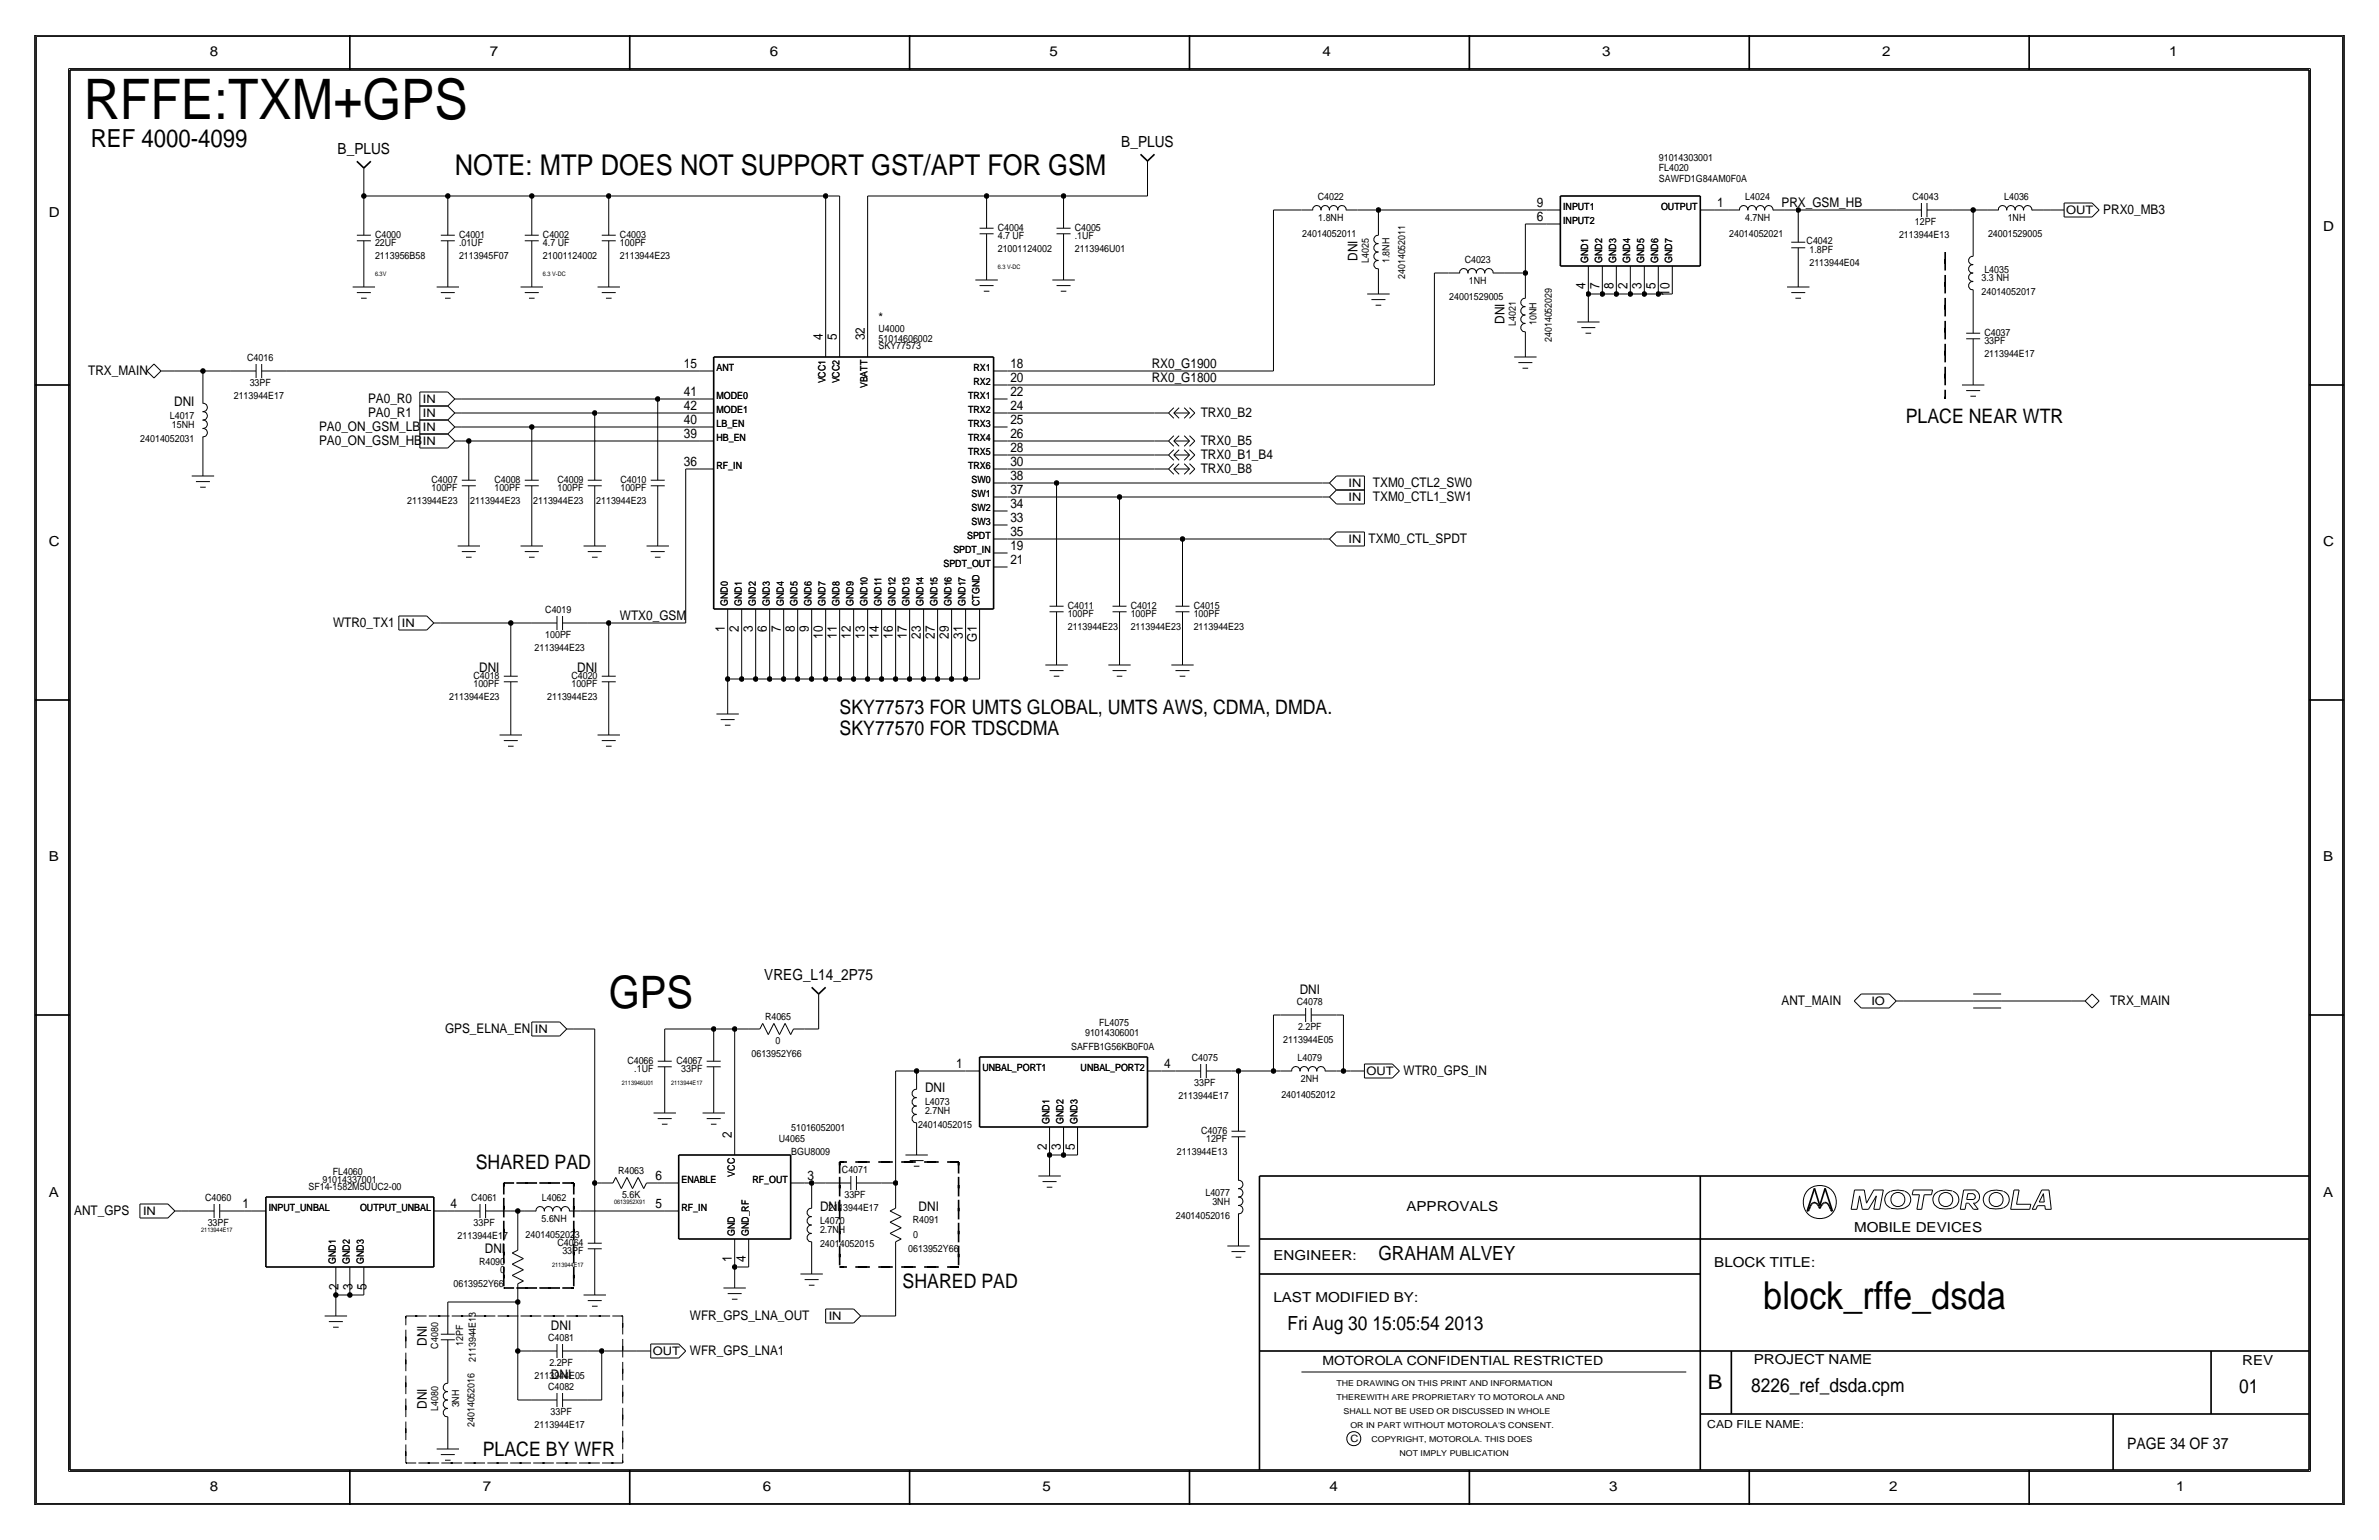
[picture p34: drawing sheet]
<svg xmlns="http://www.w3.org/2000/svg" width="432mm" height="279mm" viewBox="0 0 432 279" stroke-linecap="round" stroke-linejoin="round" font-family="sans-serif">
<defs><g id="words">
<text font-size="10.1" x="15.2" y="21.6">RFFE:TXM+GPS</text>
<text font-size="8.1" x="110.5" y="182.9">GPS</text>
<text font-size="7" x="320" y="237.5">block_rffe_dsda</text>
<text font-size="5.2" x="82.5" y="31.8">NOTE: MTP DOES NOT SUPPORT GST/APT FOR GSM</text>
<text font-size="4.5" x="16.5" y="26.7">REF 4000-4099</text>
<text font-size="3.7" x="310" y="252.1">B</text>
<g font-size="3.6">
<text x="345.9" y="76.7">PLACE NEAR WTR</text>
<text x="152.4" y="129.5">SKY77573 FOR UMTS GLOBAL, UMTS AWS, CDMA, DMDA.</text>
<text x="152.4" y="133.3">SKY77570 FOR TDSCDMA</text>
<text x="86.4" y="212.1">SHARED PAD</text>
<text x="163.8" y="233.7">SHARED PAD</text>
<text x="87.6" y="264.2">PLACE BY WFR</text>
</g>
<g font-size="3.5">
<text x="250.2" y="228.6">GRAHAM ALVEY</text>
<text x="233.7" y="241.3">Fri Aug 30 15:05:54 2013</text>
<text x="317.9" y="252.6">8226_ref_dsda.cpm</text>
<text x="406.4" y="252.7">01</text>
</g>
<text font-size="2.9" x="386.1" y="262.9">PAGE 34 OF 37</text>
<g font-size="2.8">
<text x="61.3" y="27.9">B_PLUS</text>
<text x="203.5" y="26.7">B_PLUS</text>
<text x="138.7" y="177.8">VREG_L14_2P75</text>
</g>
<g font-size="2.5">
<text x="38.1" y="10.2">8</text>
<text x="88.9" y="10.2">7</text>
<text x="139.7" y="10.2">6</text>
<text x="190.5" y="10.2">5</text>
<text x="240" y="10.2">4</text>
<text x="290.8" y="10.2">3</text>
<text x="341.6" y="10.2">2</text>
<text x="393.7" y="10.2">1</text>
<text x="8.9" y="39.4">D</text>
<text x="421.6" y="41.9">D</text>
<text x="8.9" y="99.1">C</text>
<text x="421.6" y="99.1">C</text>
<text x="8.9" y="156.2">B</text>
<text x="421.6" y="156.2">B</text>
<text x="8.9" y="217.2">A</text>
<text x="255.3" y="219.7">APPROVALS</text>
<text x="421.6" y="217.2">A</text>
<text x="336.5" y="223.5">MOBILE DEVICES</text>
<text x="231.1" y="228.6">ENGINEER:</text>
<text x="311.1" y="229.9">BLOCK TITLE:</text>
<text x="231.1" y="236.2">LAST MODIFIED BY:</text>
<text x="318.3" y="247.5">PROJECT NAME</text>
<text x="407" y="247.6">REV</text>
<text x="38.1" y="270.5">8</text>
<text x="87.6" y="270.5">7</text>
<text x="138.4" y="270.5">6</text>
<text x="189.2" y="270.5">5</text>
<text x="241.3" y="270.5">4</text>
<text x="292.1" y="270.5">3</text>
<text x="342.9" y="270.5">2</text>
<text x="395" y="270.5">1</text>
</g>
<g font-size="2.4">
<text x="279" y="40.1">6</text>
<text x="279" y="37.6">9</text>
<text x="311.7" y="37.6">1</text>
<text x="323.3" y="37.6">PRX_GSM_HB</text>
<text x="381.8" y="38.9">PRX0_MB3</text>
<text x="246.4" y="47.3" transform="rotate(-90 246.4 47.3)">DNI</text>
<text x="287.8" y="52.5" transform="rotate(-90 287.8 52.5)">4</text>
<text x="290.3" y="52.5" transform="rotate(-90 290.3 52.5)">7</text>
<text x="292.9" y="52.5" transform="rotate(-90 292.9 52.5)">8</text>
<text x="295.4" y="52.5" transform="rotate(-90 295.4 52.5)">2</text>
<text x="297.9" y="52.5" transform="rotate(-90 297.9 52.5)">3</text>
<text x="300.5" y="52.5" transform="rotate(-90 300.5 52.5)">5</text>
<text x="303" y="53.7" transform="rotate(-90 303 53.7)">10</text>
<text x="159.5" y="58.4">*</text>
<text x="273" y="58.7" transform="rotate(-90 273 58.7)">DNI</text>
<text x="149.4" y="61.7" transform="rotate(-90 149.4 61.7)">4</text>
<text x="151.9" y="61.7" transform="rotate(-90 151.9 61.7)">5</text>
<text x="157" y="61.7" transform="rotate(-90 157 61.7)">32</text>
<text x="16" y="68.1">TRX_MAIN</text>
<text x="124.1" y="71.9">41</text>
<text x="124.1" y="66.8">15</text>
<text x="183.4" y="71.9">22</text>
<text x="183.4" y="69.3">20</text>
<text x="183.4" y="66.8">18</text>
<text x="209" y="69.3">RX0_G1800</text>
<text x="209" y="66.8">RX0_G1900</text>
<text x="31.6" y="73.7">DNI</text>
<text x="66.8" y="73.2">PA0_R0</text>
<text x="66.8" y="75.7">PA0_R1</text>
<text x="124.1" y="74.4">42</text>
<text x="124.1" y="77">40</text>
<text x="183.4" y="77">25</text>
<text x="183.4" y="74.4">24</text>
<text x="217.9" y="75.7">TRX0_B2</text>
<text x="57.9" y="80.8">PA0_ON_GSM_HB</text>
<text x="57.9" y="78.2">PA0_ON_GSM_LB</text>
<text x="124.1" y="79.5">39</text>
<text x="183.4" y="82">28</text>
<text x="183.4" y="79.5">26</text>
<text x="217.9" y="83.3">TRX0_B1_B4</text>
<text x="217.9" y="80.8">TRX0_B5</text>
<text x="124.1" y="84.6">36</text>
<text x="183.4" y="84.6">30</text>
<text x="183.4" y="89.7">37</text>
<text x="183.4" y="87.1">38</text>
<text x="217.9" y="85.9">TRX0_B8</text>
<text x="249.2" y="88.4">TXM0_CTL2_SW0</text>
<text x="183.4" y="94.7">33</text>
<text x="183.4" y="92.2">34</text>
<text x="249.2" y="90.9">TXM0_CTL1_SW1</text>
<text x="183.4" y="99.8">19</text>
<text x="183.4" y="97.3">35</text>
<text x="248.4" y="98.6">TXM0_CTL_SPDT</text>
<text x="183.4" y="102.4">21</text>
<text x="60.5" y="113.8">WTR0_TX1</text>
<text x="112.5" y="112.5">WTX0_GSM</text>
<text x="131.6" y="114.7" transform="rotate(-90 131.6 114.7)">1</text>
<text x="134.1" y="114.7" transform="rotate(-90 134.1 114.7)">2</text>
<text x="136.6" y="114.7" transform="rotate(-90 136.6 114.7)">3</text>
<text x="139.2" y="114.7" transform="rotate(-90 139.2 114.7)">6</text>
<text x="141.7" y="114.7" transform="rotate(-90 141.7 114.7)">7</text>
<text x="144.3" y="114.7" transform="rotate(-90 144.3 114.7)">8</text>
<text x="146.8" y="114.7" transform="rotate(-90 146.8 114.7)">9</text>
<text x="149.3" y="115.9" transform="rotate(-90 149.3 115.9)">10</text>
<text x="151.9" y="115.9" transform="rotate(-90 151.9 115.9)">11</text>
<text x="154.4" y="115.9" transform="rotate(-90 154.4 115.9)">12</text>
<text x="157" y="115.9" transform="rotate(-90 157 115.9)">13</text>
<text x="159.5" y="115.9" transform="rotate(-90 159.5 115.9)">14</text>
<text x="162" y="115.9" transform="rotate(-90 162 115.9)">16</text>
<text x="164.6" y="115.9" transform="rotate(-90 164.6 115.9)">17</text>
<text x="167.1" y="115.9" transform="rotate(-90 167.1 115.9)">23</text>
<text x="169.7" y="115.9" transform="rotate(-90 169.7 115.9)">27</text>
<text x="172.2" y="115.9" transform="rotate(-90 172.2 115.9)">29</text>
<text x="174.8" y="115.9" transform="rotate(-90 174.8 115.9)">31</text>
<text x="177.3" y="116.4" transform="rotate(-90 177.3 116.4)">G1</text>
<text x="87" y="121.9">DNI</text>
<text x="104.8" y="121.9">DNI</text>
<text x="235.9" y="180.3">DNI</text>
<text x="323.3" y="182.4">ANT_MAIN</text>
<text x="383" y="182.4">TRX_MAIN</text>
<text x="80.8" y="187.5">GPS_ELNA_EN</text>
<text x="173.6" y="193.8">1</text>
<text x="211.3" y="193.8">4</text>
<text x="254.8" y="195.1">WTR0_GPS_IN</text>
<text x="167.9" y="198.1">DNI</text>
<text x="132.8" y="206.5" transform="rotate(-90 132.8 206.5)">2</text>
<text x="190" y="208.7" transform="rotate(-90 190 208.7)">2</text>
<text x="192.5" y="208.7" transform="rotate(-90 192.5 208.7)">3</text>
<text x="195.1" y="208.7" transform="rotate(-90 195.1 208.7)">5</text>
<text x="118.9" y="214.1">6</text>
<text x="146.6" y="214.1">3</text>
<text x="13.5" y="220.5">ANT_GPS</text>
<text x="44" y="219.2">1</text>
<text x="81.8" y="219.2">4</text>
<text x="118.9" y="219.2">5</text>
<text x="148.8" y="219.7">DNI</text>
<text x="166.7" y="219.7">DNI</text>
<text x="88" y="227.3">DNI</text>
<text x="132.8" y="229" transform="rotate(-90 132.8 229)">1</text>
<text x="135.4" y="229" transform="rotate(-90 135.4 229)">4</text>
<text x="61.5" y="234.1" transform="rotate(-90 61.5 234.1)">2</text>
<text x="64" y="234.1" transform="rotate(-90 64 234.1)">3</text>
<text x="66.5" y="234.1" transform="rotate(-90 66.5 234.1)">5</text>
<text x="125.2" y="239.5">WFR_GPS_LNA_OUT</text>
<text x="77.5" y="244.2" transform="rotate(-90 77.5 244.2)">DNI</text>
<text x="100" y="241.3">DNI</text>
<text x="125.2" y="245.9">WFR_GPS_LNA1</text>
<text x="100" y="250.2">DNI</text>
<text x="77.5" y="255.6" transform="rotate(-90 77.5 255.6)">DNI</text>
</g>
<text font-size="2.3" x="240" y="247.6">MOTOROLA CONFIDENTIAL RESTRICTED</text>
<g font-size="2.1">
<text x="375" y="38.9">OUT</text>
<text x="76.8" y="75.6">IN</text>
<text x="76.8" y="73.1">IN</text>
<text x="76.8" y="80.7">IN</text>
<text x="76.8" y="78.2">IN</text>
<text x="244.7" y="88.3">IN</text>
<text x="244.7" y="90.9">IN</text>
<text x="244.7" y="98.5">IN</text>
<text x="72.9" y="113.7">IN</text>
<text x="339.7" y="182.3">IO</text>
<text x="97.1" y="187.4">IN</text>
<text x="248" y="195.1">OUT</text>
<text x="26" y="220.4">IN</text>
<text x="150.4" y="239.5">IN</text>
<text x="118.5" y="245.9">OUT</text>
</g>
<text font-size="2" x="309.9" y="259.1">CAD FILE NAME:</text>
<g font-size="1.8">
<text x="301.1" y="29.3">91014303001</text>
<text x="301.1" y="33">SAWFD1G84AM0F0A</text>
<text x="301.1" y="31">FL4020</text>
<text x="181.1" y="41.9">C4004</text>
<text x="195.1" y="41.9">C4005</text>
<text x="239.2" y="36.3">C4022</text>
<text x="239.3" y="40.1">1.8NH</text>
<text x="283.7" y="38.1">INPUT1</text>
<text x="283.7" y="40.6">INPUT2</text>
<text x="301.5" y="38.1">OUTPUT</text>
<text x="316.7" y="40.1">4.7NH</text>
<text x="316.8" y="36.4">L4024</text>
<text x="347.1" y="36.3">C4043</text>
<text x="347.6" y="40.9">12PF</text>
<text x="363.8" y="36.4">L4036</text>
<text x="364.4" y="40.1">1NH</text>
<text x="68.1" y="43.2">C4000</text>
<text x="68.1" y="44.7">22UF</text>
<text x="68.1" y="47">2113956B58</text>
<text x="83.3" y="43.2">C4001</text>
<text x="83.3" y="47">2113945F07</text>
<text x="83.3" y="44.7">.01UF</text>
<text x="98.6" y="44.7">4.7 UF</text>
<text x="98.6" y="43.2">C4002</text>
<text x="98.6" y="47">21001124002</text>
<text x="112.5" y="44.7">100PF</text>
<text x="112.5" y="47">2113944E23</text>
<text x="112.5" y="43.2">C4003</text>
<text x="181.1" y="45.7">21001124002</text>
<text x="181.1" y="43.4">4.7 UF</text>
<text x="195.1" y="45.7">2113946U01</text>
<text x="195.1" y="43.4">.1UF</text>
<text x="236.4" y="42.9">24014052011</text>
<text x="248.5" y="47.7" transform="rotate(-90 248.5 47.7)">L4025</text>
<text x="252.2" y="47.7" transform="rotate(-90 252.2 47.7)">1.8NH</text>
<text x="265.9" y="47.7">C4023</text>
<text x="288.3" y="47.8" transform="rotate(-90 288.3 47.8)">GND1</text>
<text x="290.8" y="47.8" transform="rotate(-90 290.8 47.8)">GND2</text>
<text x="293.4" y="47.8" transform="rotate(-90 293.4 47.8)">GND3</text>
<text x="295.9" y="47.8" transform="rotate(-90 295.9 47.8)">GND4</text>
<text x="298.4" y="47.8" transform="rotate(-90 298.4 47.8)">GND5</text>
<text x="301" y="47.8" transform="rotate(-90 301 47.8)">GND6</text>
<text x="303.5" y="47.8" transform="rotate(-90 303.5 47.8)">GND7</text>
<text x="313.8" y="42.9">24014052021</text>
<text x="327.9" y="44.2">C4042</text>
<text x="328.4" y="46">1.8PF</text>
<text x="344.7" y="43.2">2113944E13</text>
<text x="360.8" y="42.9">24001529005</text>
<text x="255" y="50.6" transform="rotate(-90 255 50.6)">24014052011</text>
<text x="266.6" y="51.6">1NH</text>
<text x="328.4" y="48.3">2113944E04</text>
<text x="359.7" y="51.1">3.3 NH</text>
<text x="359.7" y="53.6">24014052017</text>
<text x="360.2" y="49.5">L4035</text>
<text x="263" y="54.4">24001529005</text>
<text x="275.1" y="59.1" transform="rotate(-90 275.1 59.1)">L4021</text>
<text x="278.9" y="59" transform="rotate(-90 278.9 59)">10NH</text>
<text x="44.9" y="65.5">C4016</text>
<text x="159.5" y="63.4">SKY77573</text>
<text x="159.5" y="62.1">51014606002</text>
<text x="159.5" y="60.2">U4000</text>
<text x="281.7" y="62.1" transform="rotate(-90 281.7 62.1)">24014052029</text>
<text x="360.2" y="61">C4037</text>
<text x="360.2" y="62.5">33PF</text>
<text x="360.2" y="64.8">2113944E17</text>
<text x="45.3" y="70.1">33PF</text>
<text x="130" y="67.3">ANT</text>
<text x="149.9" y="69.6" transform="rotate(-90 149.9 69.6)">VCC1</text>
<text x="152.4" y="69.6" transform="rotate(-90 152.4 69.6)">VCC2</text>
<text x="157.5" y="70.5" transform="rotate(-90 157.5 70.5)">VBATT</text>
<text x="176.7" y="67.3">RX1</text>
<text x="176.7" y="69.8">RX2</text>
<text x="30.8" y="76">L4017</text>
<text x="31.2" y="77.7">15NH</text>
<text x="42.4" y="72.4">2113944E17</text>
<text x="130" y="72.4">MODE0</text>
<text x="130" y="77.5">LB_EN</text>
<text x="130" y="74.9">MODE1</text>
<text x="175.7" y="72.4">TRX1</text>
<text x="175.7" y="77.5">TRX3</text>
<text x="175.7" y="74.9">TRX2</text>
<text x="25.5" y="80.3">24014052031</text>
<text x="130" y="80">HB_EN</text>
<text x="175.7" y="80">TRX4</text>
<text x="175.7" y="82.5">TRX5</text>
<text x="78.3" y="89.2">100PF</text>
<text x="78.3" y="87.6">C4007</text>
<text x="89.7" y="89.2">100PF</text>
<text x="89.7" y="87.6">C4008</text>
<text x="101.2" y="89.2">100PF</text>
<text x="101.2" y="87.6">C4009</text>
<text x="112.6" y="89.2">100PF</text>
<text x="112.6" y="87.6">C4010</text>
<text x="130" y="85.1">RF_IN</text>
<text x="175.7" y="85.1">TRX6</text>
<text x="176.3" y="87.6">SW0</text>
<text x="73.9" y="91.4">2113944E23</text>
<text x="85.4" y="91.4">2113944E23</text>
<text x="96.8" y="91.4">2113944E23</text>
<text x="108.2" y="91.4">2113944E23</text>
<text x="176.3" y="92.7">SW2</text>
<text x="176.3" y="90.2">SW1</text>
<text x="176.3" y="95.2">SW3</text>
<text x="173" y="100.3">SPDT_IN</text>
<text x="175.5" y="97.8">SPDT</text>
<text x="171.2" y="102.9">SPDT_OUT</text>
<text x="99" y="111.3">C4019</text>
<text x="132.1" y="110" transform="rotate(-90 132.1 110)">GND0</text>
<text x="134.6" y="110" transform="rotate(-90 134.6 110)">GND1</text>
<text x="137.2" y="110" transform="rotate(-90 137.2 110)">GND2</text>
<text x="139.7" y="110" transform="rotate(-90 139.7 110)">GND3</text>
<text x="142.2" y="110" transform="rotate(-90 142.2 110)">GND4</text>
<text x="144.8" y="110" transform="rotate(-90 144.8 110)">GND5</text>
<text x="147.3" y="110" transform="rotate(-90 147.3 110)">GND6</text>
<text x="149.9" y="110" transform="rotate(-90 149.9 110)">GND7</text>
<text x="152.4" y="110" transform="rotate(-90 152.4 110)">GND8</text>
<text x="154.9" y="110" transform="rotate(-90 154.9 110)">GND9</text>
<text x="157.5" y="110" transform="rotate(-90 157.5 110)">GND10</text>
<text x="160" y="110" transform="rotate(-90 160 110)">GND11</text>
<text x="162.6" y="110" transform="rotate(-90 162.6 110)">GND12</text>
<text x="165.1" y="110" transform="rotate(-90 165.1 110)">GND13</text>
<text x="167.6" y="110" transform="rotate(-90 167.6 110)">GND14</text>
<text x="170.2" y="110" transform="rotate(-90 170.2 110)">GND15</text>
<text x="172.7" y="110" transform="rotate(-90 172.7 110)">GND16</text>
<text x="175.3" y="110" transform="rotate(-90 175.3 110)">GND17</text>
<text x="177.8" y="110" transform="rotate(-90 177.8 110)">CTGND</text>
<text x="193.8" y="112">100PF</text>
<text x="193.8" y="110.5">C4011</text>
<text x="205.2" y="110.5">C4012</text>
<text x="205.2" y="112">100PF</text>
<text x="216.7" y="110.5">C4015</text>
<text x="216.7" y="112">100PF</text>
<text x="97" y="118.1">2113944E23</text>
<text x="99" y="115.8">100PF</text>
<text x="193.8" y="114.3">2113944E23</text>
<text x="205.2" y="114.3">2113944E23</text>
<text x="216.7" y="114.3">2113944E23</text>
<text x="85.9" y="123.2">C4018</text>
<text x="85.9" y="124.7">100PF</text>
<text x="103.7" y="124.7">100PF</text>
<text x="103.7" y="123.2">C4020</text>
<text x="81.6" y="127">2113944E23</text>
<text x="99.3" y="127">2113944E23</text>
<text x="138.9" y="185.1">R4065</text>
<text x="235.4" y="182.4">C4078</text>
<text x="136.4" y="191.8">0613952Y66</text>
<text x="140.8" y="189.3">0</text>
<text x="194.4" y="190.5">SAFFB1G56KB0F0A</text>
<text x="197" y="188">91014306001</text>
<text x="199.5" y="186.1">FL4075</text>
<text x="232.9" y="189.2">2113944E05</text>
<text x="235.6" y="186.9">2.2PF</text>
<text x="113.9" y="193">C4066</text>
<text x="115.1" y="194.6">.1UF</text>
<text x="122.8" y="193">C4067</text>
<text x="123.7" y="194.6">33PF</text>
<text x="178.3" y="194.3">UNBAL_PORT1</text>
<text x="196.1" y="194.3">UNBAL_PORT2</text>
<text x="216.3" y="192.5">C4075</text>
<text x="216.8" y="197.1">33PF</text>
<text x="235.5" y="192.6">L4079</text>
<text x="236.1" y="196.3">2NH</text>
<text x="167.9" y="200.5">L4073</text>
<text x="167.9" y="202.2">2.7NH</text>
<text x="190.5" y="204" transform="rotate(-90 190.5 204)">GND1</text>
<text x="193" y="204" transform="rotate(-90 193 204)">GND2</text>
<text x="195.6" y="204" transform="rotate(-90 195.6 204)">GND3</text>
<text x="213.9" y="199.4">2113944E17</text>
<text x="232.6" y="199.1">24014052012</text>
<text x="141.4" y="207.2">U4065</text>
<text x="143.6" y="205.2">51016052001</text>
<text x="143.6" y="209.6">BGU8009</text>
<text x="166.6" y="204.7">24014052015</text>
<text x="213.6" y="209.5">2113944E13</text>
<text x="218" y="205.7">C4076</text>
<text x="218.9" y="207.3">12PF</text>
<text x="56" y="215.9">SF14-1582M5UUC2-00</text>
<text x="58.5" y="214.6">91014337001</text>
<text x="60.4" y="213.3">FL4060</text>
<text x="112.2" y="213">R4063</text>
<text x="123.7" y="214.6">ENABLE</text>
<text x="133.3" y="213.5" transform="rotate(-90 133.3 213.5)">VCC</text>
<text x="136.6" y="214.6">RF_OUT</text>
<text x="152.8" y="212.9">C4071</text>
<text x="37.3" y="217.9">C4060</text>
<text x="48.8" y="219.7">INPUT_UNBAL</text>
<text x="65.4" y="219.7">OUTPUT_UNBAL</text>
<text x="85.5" y="217.9">C4061</text>
<text x="98.3" y="221.7">5.6NH</text>
<text x="98.3" y="218">L4062</text>
<text x="112.9" y="217.3">5.6K</text>
<text x="123.7" y="219.7">RF_IN</text>
<text x="150.4" y="219.7">2113944E17</text>
<text x="153.3" y="217.4">33PF</text>
<text x="165.7" y="221.9">R4091</text>
<text x="213.4" y="221.2">24014052016</text>
<text x="218.8" y="217">L4077</text>
<text x="220" y="218.7">3NH</text>
<text x="37.7" y="222.5">33PF</text>
<text x="83.1" y="224.8">2113944E17</text>
<text x="86" y="222.5">33PF</text>
<text x="95.4" y="224.5">24014052023</text>
<text x="101.2" y="226.1">C4064</text>
<text x="102.1" y="227.6">33PF</text>
<text x="133.3" y="224.3" transform="rotate(-90 133.3 224.3)">GND</text>
<text x="135.9" y="224.3" transform="rotate(-90 135.9 224.3)">GND_RF</text>
<text x="148.8" y="222">L4070</text>
<text x="148.8" y="223.8">2.7NH</text>
<text x="148.8" y="226.3">24014052015</text>
<text x="164.9" y="227.2">0613952Y66</text>
<text x="165.7" y="224.6">0</text>
<text x="61" y="229.4" transform="rotate(-90 61 229.4)">GND1</text>
<text x="63.5" y="229.4" transform="rotate(-90 63.5 229.4)">GND2</text>
<text x="66" y="229.4" transform="rotate(-90 66 229.4)">GND3</text>
<text x="82.3" y="233.5">0613952Y66</text>
<text x="87" y="229.5">R4090</text>
<text x="90.8" y="231">0</text>
<text x="79.5" y="244.7" transform="rotate(-90 79.5 244.7)">C4080</text>
<text x="84.1" y="244.2" transform="rotate(-90 84.1 244.2)">12PF</text>
<text x="99.5" y="243.3">C4081</text>
<text x="86.4" y="247.1" transform="rotate(-90 86.4 247.1)">2113944E13</text>
<text x="97" y="250.2">2113944E05</text>
<text x="99.7" y="247.9">2.2PF</text>
<text x="79.6" y="256" transform="rotate(-90 79.6 256)">L4080</text>
<text x="83.3" y="255.4" transform="rotate(-90 83.3 255.4)">3NH</text>
<text x="99.5" y="252.2">C4082</text>
<text x="99.9" y="256.8">33PF</text>
<text x="86.1" y="258.9" transform="rotate(-90 86.1 258.9)">24014052016</text>
<text x="97" y="259.1">2113944E17</text>
<text x="245.1" y="261.6">C</text>
</g>
<g font-size="1.5">
<text x="242.6" y="251.5">THE DRAWING ON THIS PRINT AND INFORMATION</text>
<text x="242.6" y="254">THEREWITH ARE PROPRIETARY TO MOTOROLA AND</text>
<text x="243.8" y="256.5">SHALL NOT BE USED OR DISCUSSED IN WHOLE</text>
<text x="245.1" y="259.1">OR IN PART WITHOUT MOTOROLA'S CONSENT.</text>
<text x="248.9" y="261.6">COPYRIGHT, MOTOROLA. THIS DOES</text>
<text x="254" y="264.2">NOT IMPLY PUBLICATION</text>
</g>
<g font-size="1.1">
<text x="68.1" y="50">6.3V</text>
<text x="98.6" y="50">6.3 V-DC</text>
<text x="181.1" y="48.8">6.3 V-DC</text>
<text x="112.9" y="196.8">2113946U01</text>
<text x="121.8" y="196.9">2113944E17</text>
<text x="111.4" y="218.4">0613952X91</text>
<text x="36.5" y="223.5">2113944E17</text>
<text x="100.2" y="229.9">2113944E17</text>
</g>
</g></defs>
<g fill="none" stroke="#000" stroke-width=".3">
<path d="M6.3 6.3v266.7zM6.4 6.3h419zM12.7 12.7h406.4zM12.7 12.7v254zM63.5 6.3v6.4zM114.3 6.3v6.4zM165.1 6.3v6.4zM215.9 6.3v6.4zM266.7 6.3v6.4zM317.5 6.3v6.4zM368.3 6.3v6.4zM419.1 12.7v254z"/>
<path d="M425.4 6.3v266.7zM64.8 29.3l1.2 1.2zM66 30.5l1.3-1.2zM207 28l1.3 1.2zM208.3 29.2l1.3-1.2zM283.2 35.6h25.4zM283.2 35.6v12.7zM308.6 35.6v12.7zM283.2 48.3h25.4zM6.3 69.8h6.4zM129.5 64.8h50.8zM129.5 64.8v45.7z"/>
<path d="M180.3 64.8v45.7zM419.1 69.8h6.3zM129.5 110.5h50.8zM6.3 127h6.4zM419.1 127h6.3zM147.3 179.1l1.3 1.2zM6.3 184.1h6.4zM148.6 180.3l1.3-1.2zM177.8 191.8v12.7zM177.8 191.8h30.5zM208.3 191.8v12.7zM419.1 184.1h6.3z"/>
<path d="M48.3 217.2h30.4zM48.3 217.2v12.7zM78.7 217.2v12.7zM123.2 209.5h20.3zM123.2 209.5v15.3zM143.5 209.5v15.3zM177.8 204.5h30.5zM228.6 213.4v53.3zM228.6 213.4h190.5zM308.6 213.4v53.3zM328 219.7h.2zM328.4 219.4l-.2 .3z"/>
<path d="M328.6 218.8l-.2 .6zM328.8 218.5l-.2 .3zM329 218.3l.2-.1zM329 218.3l-.2 .2zM329.2 218.2h.2zM329.3 215.6l-1.3 4.1zM329.3 215.6l1 3.1zM329.4 218.2l.2 .1zM329.6 218.3l.3 .2zM329.9 218.5l.2 .3zM330.1 218.8l.2 .5zM330.5 218.8l-.2 .5z"/>
<path d="M330.8 218.5l-.3 .3zM331 218.3l-.2 .2zM331 218.3l.2-.1zM331.2 218.2h.2zM331.3 215.6l1.3 4.1zM331.3 215.6l-1 3.1zM331.4 218.2l.2 .1zM331.6 218.3l.2 .2zM331.8 218.5l.2 .3zM332 218.8l.3 .6zM332.3 219.4l.1 .3zM332.4 219.7h.2z"/>
<path d="M48.3 229.9h30.4zM123.2 224.8h20.3zM228.6 231.1h80zM228.6 224.8h190.5zM228.6 245.1h190.5zM308.6 256.5h110.5zM314.2 245.1v11.4zM383.5 256.5v10.2zM401.3 245.1v11.4zM6.4 273h419zM12.7 266.7h406.4zM63.5 266.7v6.3z"/>
<path d="M114.3 266.7v6.3zM165.1 266.7v6.3zM215.9 266.7v6.3zM266.7 266.7v6.3zM317.5 266.7v6.3zM368.3 266.7v6.3z"/>
</g>
<g fill="none" stroke="#000" stroke-width=".18">
<path d="M6.6 6.6h418.6zM6.6 6.6v266.2zM12.4 12.4v254.6zM12.4 12.4h407zM419.4 12.4v254.6zM425.2 6.6v266.2zM66 35.6h15.3zM66 33v2.6zM66 35.6v2.5zM66 30.5v2.5zM66 38.1v4.6zM81.3 35.6v2.5z"/>
<path d="M81.3 38.1v4.6zM81.3 35.6h15.2zM96.5 35.6v2.5zM96.5 38.1v4.6zM96.5 35.6h14zM110.5 35.6h39.4zM110.5 35.6v2.5zM110.5 38.1v4.6zM149.9 35.6h2.5zM149.9 35.6v26.6zM152.4 35.6v26.6zM157.5 35.6v26.6z"/>
<path d="M157.5 35.6h21.6zM179.1 35.6h13.9zM179.1 35.6v1.2zM179.1 36.8v4.6zM193 35.6v1.2zM193 36.8v4.6zM193 35.6h15.3zM208.3 31.8v3.8zM208.3 29.2v2.6zM231.1 38.1h5.1zM231.1 38.1v29.2zM236.2 38.1h2.1z"/>
<path d="M238.3 38.2a.75 .75 0 0 1 .7-.9 .75 .75 0 0 1 .7 .9M239.8 38.2a.75 .75 0 0 1 .7-.9 .75 .75 0 0 1 .7 .9M241.3 38.2a.75 .75 0 0 1 .7-.9 .75 .75 0 0 1 .8 .9M242.8 38.2a.75 .75 0 0 1 .8-.9 .75 .75 0 0 1 .7 .9M244.3 38.1h2.1zM246.4 38.1h3.8zM250.2 38.1h30.5zM250.2 38.1v2.5zM280.7 38.1h2.5zM308.6 38.1h2.5zM311.1 38.1h2.6zM313.7 38.1h2z"/>
<path d="M315.7 38.2a.75 .75 0 0 1 .8-.9 .75 .75 0 0 1 .7 .9M317.2 38.2a.75 .75 0 0 1 .8-.9 .75 .75 0 0 1 .7 .9M318.8 38.2a.75 .75 0 0 1 .7-.9 .75 .75 0 0 1 .7 .9M320.3 38.2a.75 .75 0 0 1 .7-.9 .75 .75 0 0 1 .8 .9M321.8 38.1h2zM323.8 38.1h2.6zM326.4 38.1h17.8zM326.4 38.1v1.3zM326.4 39.4v4.5zM344.2 38.1h4.5zM348.7 36.8v2.6zM349.8 38.1h4.5z"/>
<path d="M349.8 36.8v2.6zM354.3 38.1h3.8zM358.1 38.1h2.6zM358.1 38.1v6.3zM360.7 38.1h2zM362.7 38.2a.75 .75 0 0 1 .7-.9 .75 .75 0 0 1 .8 .9M364.2 38.2a.75 .75 0 0 1 .8-.9 .75 .75 0 0 1 .7 .9M365.8 38.2a.75 .75 0 0 1 .7-.9 .75 .75 0 0 1 .7 .9M367.3 38.2a.75 .75 0 0 1 .7-.9 .75 .75 0 0 1 .8 .9M368.8 38.1h2zM370.8 38.1h1.3zM372.1 38.1h2.5z"/>
<path d="M374.6 36.8h5.1zM374.6 39.4h5.1zM374.6 36.8v2.6zM379.7 36.8l1.3 1.3zM381 38.1l-1.3 1.3zM64 52.1h4.1zM64.8 42.7h2.5zM64.8 43.7h2.5zM64.8 53.1h2.5zM65.5 54.1h1zM66 48.3v1.2zM66 43.7v4.6z"/>
<path d="M66 49.5v2.6zM79.2 52.1h4.1zM80 42.7h2.5zM80 43.7h2.6zM80 53.1h2.6zM80.8 54.1h1zM81.3 48.3v1.2zM81.3 43.7v4.6zM81.3 49.5v2.6zM94.5 52.1h4.1zM95.2 43.7h2.6zM95.2 53.1h2.6z"/>
<path d="M95.3 42.7h2.5zM96 54.1h1zM96.5 48.3v1.2zM96.5 43.7v4.6zM96.5 49.5v2.6zM108.5 52.1h4zM109.2 42.7h2.6zM109.2 43.7h2.6zM109.2 53.1h2.6zM110 54.1h1zM110.5 48.3v1.2zM110.5 43.7v4.6z"/>
<path d="M110.5 49.5v2.6zM177 50.8h4.1zM177.8 42.4h2.5zM177.8 51.8h2.5zM177.8 41.4h2.5zM178.6 52.8h1zM179.1 47v1.3zM179.1 42.4v4.6zM179.1 48.3v2.5zM191 50.8h4.1zM191.8 51.8h2.5zM191.8 42.4h2.5z"/>
<path d="M191.8 41.4h2.5zM192.5 52.8h1zM193 47v1.3zM193 48.3v2.5zM193 42.4v4.6zM248.2 53.3h4zM248.9 54.4h2.6zM249.7 55.4h1zM250.2 50.8v2.5zM250.2 48.8v2zM250.2 40.6v2.1zM250.2 44.2a.74 .74 0 0 0-.8 .8 .74 .74 0 0 0 .8 .7"/>
<path d="M250.2 47.3a.74 .74 0 0 0-.8 .7 .74 .74 0 0 0 .8 .8M250.2 45.8a.74 .74 0 0 0-.8 .7 .74 .74 0 0 0 .8 .7M250.2 42.7a.74 .74 0 0 0-.8 .8 .74 .74 0 0 0 .8 .7M260.3 49.5v20.4zM260.4 49.5h2.5zM262.9 49.5h2zM264.9 49.6a.75 .75 0 0 1 .8-.9 .75 .75 0 0 1 .7 .9M266.4 49.6a.75 .75 0 0 1 .8-.9 .75 .75 0 0 1 .7 .9M268 49.6a.75 .75 0 0 1 .7-.9 .75 .75 0 0 1 .7 .9M269.5 49.6a.75 .75 0 0 1 .7-.9 .75 .75 0 0 1 .8 .9M271 49.5h2zM273 49.5h3.9z"/>
<path d="M276.9 40.6h3.8zM276.9 40.6v8.9zM276.9 49.5v2.6zM276.9 52.1v2zM276.9 55.7a.74 .74 0 0 0-.9 .7 .74 .74 0 0 0 .9 .7M276.9 58.7a.74 .74 0 0 0-.9 .8 .74 .74 0 0 0 .9 .7M276.9 57.2a.74 .74 0 0 0-.9 .7 .74 .74 0 0 0 .9 .8M276.9 54.2a.74 .74 0 0 0-.9 .7 .74 .74 0 0 0 .9 .7M280.7 40.6h2.5zM286.3 58.4h4zM287 59.4h2.6zM288.3 53.3h2.5z"/>
<path d="M288.3 50.8v2.5zM288.3 53.3v2.6zM288.3 48.3v2.5zM288.3 55.9v2.5zM290.8 53.3h2.6zM290.8 50.8v2.5zM290.8 48.3v2.5zM293.4 53.3h2.5zM293.4 50.8v2.5zM293.4 48.3v2.5zM295.9 53.3h2.5zM295.9 50.8v2.5z"/>
<path d="M295.9 48.3v2.5zM298.4 53.3h2.6zM298.4 50.8v2.5zM298.4 48.3v2.5zM301 53.3h2.5zM301 50.8v2.5zM301 48.3v2.5zM303.5 50.8v2.5zM303.5 48.3v2.5zM324.4 52.1h4zM325.1 45h2.6zM325.1 43.9h2.6z"/>
<path d="M325.1 53.1h2.6zM325.9 54.1h1zM326.4 45v4.5zM326.4 49.5v2.6zM358.1 54.6v1.3zM358.1 52.6v2zM358.1 44.5v2zM358.1 55.9v4.6zM358.1 46.5a.74 .74 0 0 0-.8 .8 .74 .74 0 0 0 .8 .7M358.1 49.6a.74 .74 0 0 0-.8 .7 .74 .74 0 0 0 .8 .8M358.1 51.1a.74 .74 0 0 0-.8 .7 .74 .74 0 0 0 .8 .8M358.1 48.1a.74 .74 0 0 0-.8 .7 .74 .74 0 0 0 .8 .7"/>
<path d="M26.7 67.3l1.2 1.3zM27.9 66l-1.2 1.3zM27.9 66l1.3 1.3zM29.2 67.3h2.5zM29.2 67.3l-1.3 1.3zM31.7 67.3h5.1zM36.8 73.2a.75 .75 0 0 1 .8 .7 .75 .75 0 0 1-.8 .8M36.8 76.3a.75 .75 0 0 1 .8 .7 .75 .75 0 0 1-.8 .7M36.8 77.8a.75 .75 0 0 1 .8 .7 .75 .75 0 0 1-.8 .7M36.8 74.7a.75 .75 0 0 1 .8 .8 .75 .75 0 0 1-.8 .7M36.8 67.3h5.1zM36.8 67.3v3.8z"/>
<path d="M36.8 79.2v2.1zM36.8 71.1v2.1zM41.9 67.3h4.6zM46.5 66v2.6zM47.5 67.3h4.6zM47.5 66v2.6zM52.1 67.3h74.9zM76.2 78.7h5.1zM76.2 78.7v2.6zM76.2 76.2h5.1zM76.2 76.2v2.5zM76.2 73.7h5.1z"/>
<path d="M76.2 73.7v2.5zM76.2 71.1h5.1zM76.2 71.1v2.6zM81.3 78.7l1.2 1.3zM81.3 76.2l1.2 1.3zM81.3 73.7l1.2 1.2zM81.3 71.1l1.2 1.3zM82.5 77.5l-1.2 1.2zM82.5 74.9l-1.2 1.3zM82.5 72.4l-1.2 1.3zM82.6 77.5h1.2zM82.6 74.9h1.2z"/>
<path d="M82.6 72.4h1.2zM83.8 72.4h35.6zM83.8 74.9h24.2zM83.8 77.5h12.7zM96.5 77.5h30.5zM96.5 77.5v5zM107.9 74.9h19.1zM107.9 74.9v7.6zM119.4 72.4h7.6zM119.4 72.4v10.1zM127 74.9h2.5zM127 77.5h2.5z"/>
<path d="M127 72.4h2.5zM127 67.3h2.5zM149.9 62.2v2.6zM152.4 62.2v2.6zM157.5 62.2v2.6zM180.3 74.9h2.6zM180.3 77.5h2.6zM180.3 72.4h2.6zM180.3 69.8h2.6zM180.3 67.3h2.6zM182.9 69.8h77.5zM182.9 67.3h48.2z"/>
<path d="M182.9 74.9h26.7zM209.5 74.9h2.6zM212.1 74.9l1 1zM212.1 74.9l1-.9zM213.1 74.9l.9-.9zM213.1 74.9h2.8zM213.1 74.9l.9 1zM214.9 75.9l1-1zM214.9 79l1 1zM214.9 74l1 .9zM215.9 75.9l1-1zM215.9 79l1 1z"/>
<path d="M215.9 74l1 .9zM274.8 64.8h4.1zM275.6 65.8h2.5zM276.4 66.8h1zM276.9 62.2v2.6zM276.9 60.2v2zM287.8 60.5h1zM356.1 69.8h4.1zM356.9 61.5h2.5zM356.9 70.9h2.5zM356.9 60.5h2.5zM357.6 71.9h1z"/>
<path d="M358.1 66v1.3zM358.1 61.5v4.5zM358.1 67.3v2.5zM34.8 86.4h4.1zM35.6 87.4h2.5zM36.3 88.4h1zM36.8 81.3v2.5zM36.8 83.8v2.6zM76.2 81.3h5.1zM82.5 80l-1.2 1.3zM82.6 80h1.2zM83.1 99.1h4z"/>
<path d="M83.8 88.1h2.6zM83.8 80h1.3zM83.8 87.1h2.6zM85.1 92.7v3.8zM85.1 80h41.9zM85.1 80v2.5zM85.1 88.1v4.6zM85.1 82.6v4.5zM85.1 96.5v2.6zM94.5 99.1h4.1zM95.2 87.1h2.6zM95.3 88.1h2.5z"/>
<path d="M96.5 92.7v3.8zM96.5 88.1v4.6zM96.5 82.6v4.5zM96.5 96.5v2.6zM105.9 99.1h4.1zM106.7 87.1h2.5zM106.7 88.1h2.5zM107.9 92.7v3.8zM107.9 88.1v4.6zM107.9 82.6v4.5zM107.9 96.5v2.6zM117.3 99.1h4.1z"/>
<path d="M118.1 87.1h2.5zM118.1 88.1h2.5zM119.4 92.7v3.8zM119.4 88.1v4.6zM119.4 82.6v4.5zM119.4 96.5v2.6zM124.5 85.1v27.9zM124.5 85.1h2.5zM127 85.1h2.5zM127 80h2.5zM180.3 97.8h2.6zM180.3 95.2h2.6z"/>
<path d="M180.3 90.2h2.6zM180.3 87.6h2.6zM180.3 92.7h2.6zM180.3 82.5h2.6zM180.3 85.1h2.6zM180.3 80h2.6zM182.9 97.8h31.7zM182.9 80h26.7zM182.9 85.1h26.7zM182.9 90.2h20.3zM182.9 82.5h26.7zM182.9 87.6h8.9z"/>
<path d="M191.8 87.6v17.8zM191.8 87.6h48.2zM203.2 90.2v15.2zM203.2 90.2h36.8zM209.5 85.1h2.6zM209.5 82.5h2.6zM209.5 80h2.6zM212.1 85.1l1 1zM212.1 82.6l1 .9zM212.1 80l1 1zM212.1 85.1l1-1zM212.1 82.5l1-.9z"/>
<path d="M212.1 80l1-1zM213.1 85.1l.9-1zM213.1 85.1h2.8zM213.1 82.5l.9-.9zM213.1 82.5h2.8zM213.1 80l.9-1zM213.1 80h2.8zM213.1 85.1l.9 1zM213.1 82.6l.9 .9zM213.1 80l.9 1zM214.6 97.8h25.4zM214.6 97.8v7.6z"/>
<path d="M214.9 86.1l1-1zM214.9 83.5l1-.9zM214.9 81l1-1zM214.9 84.1l1 1zM214.9 81.6l1 .9zM215.9 86.1l1-1zM215.9 83.5l1-.9zM215.9 81l1-1zM215.9 84.1l1 1zM215.9 81.6l1 .9zM240 97.8h1.3zM240 90.2h1.3z"/>
<path d="M240 87.6h1.3zM241.3 97.8l1.3 1.3zM241.3 90.2l1.3 1.2zM241.3 87.6l1.3 1.3zM242.6 96.5l-1.3 1.3zM242.6 88.9l-1.3 1.3zM242.6 86.4l-1.3 1.2zM242.6 96.5h5zM242.6 99.1h5zM242.6 88.9h5zM242.6 91.4h5zM242.6 86.4h5z"/>
<path d="M247.6 96.5v2.6zM247.6 88.9v2.5zM247.6 86.4v2.5zM72.4 111.8h5.1zM72.4 111.8v2.5zM72.4 114.3h5.1zM77.5 111.8l1.2 1.2zM78.7 113l-1.2 1.3zM78.7 113h1.3zM80 113h12.7zM83.8 100.1h2.6zM84.6 101.1h1z"/>
<path d="M92.7 113v5.1zM92.7 113h3.8zM92.7 118.1v4.6zM95.3 100.1h2.5zM96 101.1h1zM96.5 113h4.6zM101.1 111.8v2.5zM102.1 113h4.6zM102.1 111.8v2.5zM106.7 100.1h2.5zM106.7 113h3.8zM107.4 101.1h1.1z"/>
<path d="M110.5 113h14zM110.5 113v5.1zM110.5 118.1v4.6zM118.1 100.1h2.5zM118.9 101.1h1zM132.1 113v10.2zM132.1 110.5v2.5zM134.6 113v10.2zM134.6 110.5v2.5zM137.2 113v10.2zM137.2 110.5v2.5zM139.7 113v10.2z"/>
<path d="M139.7 110.5v2.5zM142.2 113v10.2zM142.2 110.5v2.5zM144.8 113v10.2zM144.8 110.5v2.5zM147.3 113v10.2zM147.3 110.5v2.5zM149.9 113v10.2zM149.9 110.5v2.5zM152.4 113v10.2zM152.4 110.5v2.5zM154.9 113v10.2z"/>
<path d="M154.9 110.5v2.5zM157.5 113v10.2zM157.5 110.5v2.5zM160 113v10.2zM160 110.5v2.5zM162.6 113v10.2zM162.6 110.5v2.5zM165.1 113v10.2zM165.1 110.5v2.5zM167.6 113v10.2zM167.6 110.5v2.5zM170.2 113v10.2z"/>
<path d="M170.2 110.5v2.5zM172.7 113v10.2zM172.7 110.5v2.5zM175.3 113v10.2zM175.3 110.5v2.5zM177.8 113v10.2zM177.8 110.5v2.5zM180.3 102.9h2.6zM180.3 100.3h2.6zM190.5 111h2.5zM190.5 110h2.5zM191.8 115.6v2.5z"/>
<path d="M191.8 111v4.6zM191.8 105.4v4.6zM191.8 118.1v2.6zM201.9 110h2.6zM201.9 111h2.6zM203.2 115.6v2.5zM203.2 111v4.6zM203.2 105.4v4.6zM203.2 118.1v2.6zM213.4 111h2.5zM213.4 110h2.5zM214.6 115.6v2.5z"/>
<path d="M214.6 111v4.6zM214.6 105.4v4.6zM214.6 118.1v2.6zM90.7 133.3h4zM91.4 134.4h2.6zM91.4 123.7h2.6zM91.4 122.7h2.6zM92.2 135.4h1zM92.7 128.3v2.5zM92.7 130.8v2.5zM92.7 123.7v4.6zM108.5 133.3h4z"/>
<path d="M109.2 134.4h2.6zM109.2 123.7h2.6zM109.2 122.7h2.6zM110 135.4h1zM110.5 128.3v2.5zM110.5 130.8v2.5zM110.5 123.7v4.6zM130 129.5h4.1zM130.8 130.6h2.5zM131.6 131.6h1zM132.1 123.2h2.5zM132.1 123.2v3.8z"/>
<path d="M132.1 127v2.5zM134.6 123.2h2.6zM137.2 123.2h2.5zM139.7 123.2h2.5zM142.2 123.2h2.6zM144.8 123.2h2.5zM147.3 123.2h2.6zM149.9 123.2h2.5zM152.4 123.2h2.5zM154.9 123.2h2.6zM157.5 123.2h2.5zM160 123.2h2.6z"/>
<path d="M162.6 123.2h2.5zM165.1 123.2h2.5zM167.6 123.2h2.6zM170.2 123.2h2.5zM172.7 123.2h2.6zM175.3 123.2h2.5zM189.7 120.7h4.1zM190.5 121.7h2.5zM191.3 122.7h1zM201.2 120.7h4zM201.9 121.7h2.6zM202.7 122.7h1z"/>
<path d="M212.6 120.7h4.1zM213.4 121.7h2.5zM214.1 122.7h1zM96.5 185.4h5.1zM96.5 185.4v2.6zM96.5 188h5.1zM101.6 185.4l1.3 1.3zM102.9 186.7l-1.3 1.3zM102.9 186.7h1.2zM104.1 186.7h3.9zM107.9 186.7v27.9zM119.4 192.5h2.5z"/>
<path d="M119.4 193.5h2.5zM120.6 198.1v1.3zM120.6 186.7h8.9zM120.6 186.7v1.3zM120.6 193.5v4.6zM120.6 188v4.5zM120.6 199.4v2.5zM128.3 193.5h2.5zM128.3 192.5h2.5zM129.5 198.1v1.3zM129.5 186.7h3.9zM129.5 186.7v1.3z"/>
<path d="M129.5 193.5v4.6zM129.5 188v4.5zM129.5 199.4v2.5zM133.3 186.7h2.6zM133.3 186.7v20.3zM135.9 186.7h2zM138.4 185.7l-.5 1zM138.4 185.7l1 2zM140.5 185.7l-1.1 2zM140.5 185.7l1 2zM142.5 185.7l-1 2zM142.5 185.7l1 2z"/>
<path d="M144 186.7l-.5 1zM144 186.7h2zM146 186.7h2.6zM148.6 182.9v3.8zM148.6 180.3v2.6zM162.6 194.3v20.3zM162.6 194.3h3.8zM166.4 194.3h8.9zM166.4 194.3v1.3zM166.4 195.6v2zM166.4 197.7a.74 .74 0 0 0-.9 .7 .74 .74 0 0 0 .9 .7M166.4 199.2a.74 .74 0 0 0-.9 .7 .74 .74 0 0 0 .9 .8"/>
<path d="M175.3 194.3h2.5zM208.3 194.3h2.5zM210.8 194.3h2.6zM213.4 194.3h4.5zM217.9 193v2.6zM218.9 194.3h4.6zM218.9 193v2.6zM223.5 194.3h1.3zM224.8 194.3v6.4zM224.8 194.3h6.3zM231.1 184.1h1.3zM231.1 184.2v10.1z"/>
<path d="M231.1 194.3h1.3zM232.4 184.1h4.6zM232.4 194.3h2zM234.4 194.4a.75 .75 0 0 1 .8-.9 .75 .75 0 0 1 .7 .9M236 194.4a.75 .75 0 0 1 .7-.9 .75 .75 0 0 1 .7 .9M237 182.9v2.5zM237.5 194.4a.75 .75 0 0 1 .7-.9 .75 .75 0 0 1 .8 .9M238 184.1h4.6zM238 182.9v2.5zM239 194.4a.75 .75 0 0 1 .8-.9 .75 .75 0 0 1 .7 .9M240.5 194.3h2.1zM242.6 184.1h1.2z"/>
<path d="M242.6 194.3h1.2zM243.8 184.1v10.2zM243.8 194.3h1.3zM245.1 194.3h2.5zM247.6 193h5.1zM247.6 195.6h5.1zM247.6 193v2.6zM252.7 193l1.3 1.3zM254 194.3l-1.3 1.3zM336.5 181.6l1.3 1.3zM337.8 180.3l-1.3 1.3zM337.8 182.9h5.1z"/>
<path d="M337.8 180.3h5.1zM342.9 180.3l1.3 1.3zM344.2 181.6h1.2zM344.2 181.6l-1.3 1.3zM345.4 181.6h12.7zM358.1 181.6h5.1zM358.1 182.9h5.1zM358.1 180.3h5.1zM363.2 181.6h12.7zM375.9 181.6h2.6zM378.5 181.6l1.2 1.3zM378.5 181.6l1.2-1.3z"/>
<path d="M379.7 180.3l1.3 1.3zM381 181.6l-1.3 1.3zM25.4 218.4h5.1zM25.4 218.4v2.6zM30.5 218.4l1.3 1.3zM31.7 219.7h1.3zM31.7 219.7l-1.2 1.3zM33 219.7h1.3zM34.3 219.7h4.6zM38.9 218.4v2.6zM39.9 219.7h4.6zM39.9 218.4v2.6z"/>
<path d="M44.4 219.7h1.3zM45.7 219.7h2.6zM78.7 219.7h2.6zM81.3 219.7h1.2zM82.5 219.7h4.6zM87.1 218.4v2.6zM88.1 219.7h4.6zM88.1 218.4v2.6zM92.7 219.7h1.3zM94 219.7v5.1zM94 219.7h1.2zM95.2 219.7h2.1z"/>
<path d="M97.3 219.8a.75 .75 0 0 1 .7-.9 .75 .75 0 0 1 .8 .9M98.8 219.8a.75 .75 0 0 1 .7-.9 .75 .75 0 0 1 .8 .9M100.3 219.8a.75 .75 0 0 1 .8-.9 .75 .75 0 0 1 .7 .9M101.9 219.8a.75 .75 0 0 1 .7-.9 .75 .75 0 0 1 .7 .9M103.4 219.7h2zM105.4 219.7h15.2zM107.9 214.6h1.3zM107.9 214.6v6.4zM109.2 214.6h2.1zM111.8 213.6l-.5 1zM111.8 213.6l1 2zM113.8 213.6l-1 2z"/>
<path d="M113.8 213.6l1 2zM115.8 213.6l-1 2zM115.8 213.6l1 2zM117.3 214.6l-.5 1zM117.3 214.6h2.1zM118.6 201.9h4.1zM119.4 214.6h1.2zM119.4 202.9h2.5zM120.1 204h1.1zM120.6 214.6h2.6zM120.6 219.7h2.6zM127.5 201.9h4.1z"/>
<path d="M128.3 202.9h2.5zM129 204h1zM133.3 207v2.6zM143.5 214.6h2.5zM146 214.6h1.3zM147.3 214.6h2.6zM147.3 214.6v2.6zM147.3 217.2v2zM147.3 219.3a.74 .74 0 0 0-.8 .7 .74 .74 0 0 0 .8 .7M149.9 214.6h4.5zM154.4 213.4v2.5zM155.4 214.6h4.6z"/>
<path d="M155.4 213.4v2.5zM160 214.6h2.6zM161.5 219.7l2.1 1zM161.5 219.7l1.1-.5zM162.6 214.6v2.6zM162.6 217.2v2zM164.3 209.5h4.1zM165.1 210.6h2.5zM165.9 211.6h1zM166.4 205.7v1.3zM166.4 203.7v2zM166.4 207v2.5z"/>
<path d="M166.4 200.7a.74 .74 0 0 0-.9 .7 .74 .74 0 0 0 .9 .8M166.4 202.2a.74 .74 0 0 0-.9 .8 .74 .74 0 0 0 .9 .7M188.5 213.4h4zM189.2 214.4h2.6zM190 215.4h1zM190.5 209.5h2.5zM190.5 207v2.6zM190.5 209.6v1.2zM190.5 210.8v2.6zM190.5 204.5v2.5zM193 207v2.6zM193 204.5v2.5z"/>
<path d="M193 209.5h2.6zM195.6 207v2.5zM195.6 204.5v2.5zM223.5 205.2h2.6zM223.5 206.2h2.6zM224.7 214.2a.75 .75 0 0 1 .9 .7 .75 .75 0 0 1-.9 .7M224.7 217.2a.75 .75 0 0 1 .9 .8 .75 .75 0 0 1-.9 .7M224.7 218.7a.75 .75 0 0 1 .9 .8 .75 .75 0 0 1-.9 .7M224.7 215.7a.75 .75 0 0 1 .9 .7 .75 .75 0 0 1-.9 .8M224.8 210.8v1.3zM224.8 206.2v4.6zM224.8 200.7v4.5z"/>
<path d="M224.8 212.1v2zM336 219.4h1.1zM336.6 215.9h1.8zM336.6 215.9l-.6 3.5zM337.5 217l-.4 2.4zM337.5 217l.5 2.4zM338 219.4h1.1zM338.4 215.9l.4 2.4zM340.1 219.4h1.1zM340.1 215.9h1.7zM340.1 215.9l-1.3 2.4zM340.6 217l-1.5 2.4z"/>
<path d="M340.6 217l-.5 2.4zM341.8 215.9l-.6 3.5zM343.1 216.2a1.6 1.6 0 0 0-1 1.5 1.6 1.6 0 0 0 1.1 1.5M345.7 216.1h-.2a4 4 0 0 0-2.3 .1M345.7 216.2a1.59 1.59 0 0 1 1.1 1.5 1.59 1.59 0 0 1-1.1 1.5 5.1 5.1 0 0 1-2.5 0M347.1 216.8h1.3zM347.3 215.9l-.2 .9zM347.3 215.9h3.5zM347.9 219.4h.9zM348.4 216.8l-.5 2.6zM349.2 216.8l-.4 2.6zM349.2 216.8h1.4z"/>
<path d="M350.8 215.9l-.2 .9zM354.4 216.1a3.1 3.1 0 0 0-3.3 .7 1.62 1.62 0 0 0 .8 2.4M354.4 219.2a5.1 5.1 0 0 1-2.5 0M354.5 216.2a1.59 1.59 0 0 1 1 1.5 1.59 1.59 0 0 1-1 1.5M355.8 219.4h.9zM356.4 215.9l-.6 3.5zM356.4 215.9h2.2zM356.9 218.3l-.2 1.1zM356.9 218.3h.4zM357 217.6h1.2zM357.2 216.6l-.2 1zM357.2 216.6h1z"/>
<path d="M357.3 218.3l.9 1.1zM358.1 216.7a.5 .5 0 0 1 .4 .4 .5 .5 0 0 1-.4 .5M358.2 219.4h.9zM358.2 218.3l.9 1.1zM358.2 218.3h.4zM358.5 216a1.24 1.24 0 0 1 .8 1.1 1.24 1.24 0 0 1-.8 1.2M363.5 216.1a3.1 3.1 0 0 0-3.3 .7 1.62 1.62 0 0 0 .8 2.4M363.6 219.2a5.1 5.1 0 0 1-2.6 0M363.6 216.2a1.59 1.59 0 0 1 1.1 1.5 1.59 1.59 0 0 1-1.1 1.5M364.9 219.4h3.5zM365.6 215.9h.9zM365.6 215.9l-.7 3.5z"/>
<path d="M366 218.5h2.6zM366.5 215.9l-.5 2.6zM368.6 218.5l-.2 .9zM368.9 219.4h.6zM369.8 218.7h1.3zM369.8 218.7l-.3 .7zM370.1 218.1h.9zM370.6 215.9l-1.7 3.5zM370.6 215.9h1.3zM370.9 216.6l-.8 1.5zM370.9 216.6l.1 1.5zM371.1 218.7l.1 .7z"/>
<path d="M371.2 219.4h1.1zM371.9 215.9l.4 3.5zM25.4 221h5.1zM58.9 238.8h4.1zM59.7 239.8h2.5zM61 234.9h2.5zM61 232.4v2.6zM61 234.9v1.3zM61 229.9v2.5zM61 236.2v2.6zM63.5 234.9h2.5zM63.5 232.4v2.6z"/>
<path d="M63.5 229.9v2.5zM66 232.4v2.6zM66 229.9v2.5zM81.3 236.2h12.7zM81.3 236.2v1.3zM81.3 237.5v4.6zM93 229.4l2-1.1zM93 231.4l2 1zM93 227.3l1-.5zM93 229.4l2 1zM93 231.4l2-1zM93 227.3l2 1z"/>
<path d="M94 234.9v1.3zM94 236.2v8.9zM94 224.8v2zM94 232.9v2.1zM94 232.9l1-.5zM105.9 234.9h4.1zM106.7 225.6h2.5zM106.7 236h2.5zM106.7 226.6h2.5zM107.4 237h1.1zM107.9 231.1v1.3zM107.9 232.4v2.5z"/>
<path d="M107.9 226.6v4.5zM107.9 221v4.6zM131.3 233.7h4.1zM132.1 234.7h2.5zM132.8 235.7h1.1zM133.3 229.9h2.6zM133.3 227.3v2.6zM133.3 229.9v1.2zM133.3 224.8v2.5zM133.3 231.1v2.6zM135.9 227.3v2.6zM135.9 224.8v2.5z"/>
<path d="M145.3 231.1h4.1zM146.1 232.2h2.5zM146.8 233.2h1zM147.3 227.3v1.3zM147.3 225.3v2zM147.3 228.6v2.5zM147.3 222.3a.74 .74 0 0 0-.8 .7 .74 .74 0 0 0 .8 .8M147.3 223.8a.74 .74 0 0 0-.8 .8 .74 .74 0 0 0 .8 .7M147.3 220.8a.74 .74 0 0 0-.8 .7 .74 .74 0 0 0 .8 .8M149.9 237.5h5zM149.9 237.5v2.5zM154.9 237.5l1.3 1.3z"/>
<path d="M156.2 238.8l-1.3 1.2zM156.2 238.8h1.3zM157.5 238.8h5.1zM161.5 221.7l2.1 1.1zM161.5 223.8l2.1-1zM161.5 221.7l2.1-1zM161.5 223.8l2.1 1zM162.6 227.3v11.5zM162.6 225.3v2zM162.6 225.3l1-.5zM222.8 226.1h4zM223.5 227.1h2.6z"/>
<path d="M224.3 228.1h1zM224.8 222.2v1.3zM224.8 220.2v2zM224.8 223.5v2.6zM60.5 240.8h1zM80 242.1h2.5zM80 243.1h2.6zM81.3 259.1v1.2zM81.3 247.6v1.3zM81.3 257v2.1zM81.3 248.9v2.1zM81.3 243.1v4.5z"/>
<path d="M81.3 252.5a.74 .74 0 0 0-.9 .8 .74 .74 0 0 0 .9 .7M81.3 255.6a.74 .74 0 0 0-.9 .7 .74 .74 0 0 0 .9 .7M81.3 254.1a.74 .74 0 0 0-.9 .7 .74 .74 0 0 0 .9 .7M81.3 251a.74 .74 0 0 0-.9 .7 .74 .74 0 0 0 .9 .8M94 245.1h2.5zM94 245.1v8.9zM94 254h2.5zM96.5 254h4.6zM96.5 245.1h4.6zM101.1 252.7v2.6zM101.1 243.8v2.6zM102.1 254h4.6z"/>
<path d="M102.1 252.7v2.6zM102.1 245.1h4.6zM102.1 243.8v2.6zM106.7 254h2.5zM106.7 245.1h2.5zM109.2 245.1v8.9zM109.2 245.1h6.4zM115.6 245.1h2.5zM118.1 243.8h5.1zM118.1 246.4h5.1zM118.1 243.8v2.6zM123.2 243.8l1.3 1.3z"/>
<path d="M124.5 245.1l-1.3 1.3zM149.9 240h5zM236.2 248.9h69.9zM6.6 272.8h418.6zM12.4 267h407zM79.2 262.9h4.1zM80 263.9h2.5zM80.8 264.9h1zM81.3 260.4v2.5z"/>
<circle cx="330.3" cy="218.1" r="3"/>
<circle cx="344.5" cy="217.6" r="1.28"/>
<circle cx="353.2" cy="217.6" r="1.28"/>
<circle cx="362.3" cy="217.6" r="1.28"/>
<circle cx="245.7" cy="261" r="1.28"/>
</g>
<path d="M353.1 45.7v26.7zM91.4 214.6h12.7zM91.4 214.6v19.1zM104.1 214.6v19.1zM152.4 210.8v19.1zM152.4 210.8h21.6zM174 210.8v19.1zM91.4 233.7h12.7zM152.4 229.9h21.6z" fill="none" stroke="#000" stroke-width=".3" stroke-dasharray="2.1" stroke-linecap="butt"/>
<path d="M73.7 238.8h39.3zM73.7 238.8v26.6zM113 238.8v26.6zM73.7 265.4h39.3z" fill="none" stroke="#000" stroke-width=".18" stroke-dasharray="2.1" stroke-linecap="butt"/>
<g fill="#000" stroke="#000" stroke-width=".18">
<circle cx="66" cy="35.6" r=".41"/>
<circle cx="81.3" cy="35.6" r=".41"/>
<circle cx="96.5" cy="35.6" r=".41"/>
<circle cx="110.5" cy="35.6" r=".41"/>
<circle cx="149.9" cy="35.6" r=".41"/>
<circle cx="179.1" cy="35.6" r=".41"/>
<circle cx="193" cy="35.6" r=".41"/>
<circle cx="250.2" cy="38.1" r=".41"/>
<circle cx="326.4" cy="38.1" r=".41"/>
<circle cx="358.1" cy="38.1" r=".41"/>
<circle cx="276.9" cy="49.5" r=".41"/>
<circle cx="288.3" cy="53.3" r=".41"/>
<circle cx="290.8" cy="53.3" r=".41"/>
<circle cx="293.4" cy="53.3" r=".41"/>
<circle cx="295.9" cy="53.3" r=".41"/>
<circle cx="298.4" cy="53.3" r=".41"/>
<circle cx="301" cy="53.3" r=".41"/>
<circle cx="36.8" cy="67.3" r=".41"/>
<circle cx="96.5" cy="77.5" r=".41"/>
<circle cx="107.9" cy="74.9" r=".41"/>
<circle cx="119.4" cy="72.4" r=".41"/>
<circle cx="85.1" cy="80" r=".41"/>
<circle cx="191.8" cy="87.6" r=".41"/>
<circle cx="203.2" cy="90.2" r=".41"/>
<circle cx="214.6" cy="97.8" r=".41"/>
<circle cx="92.7" cy="113" r=".41"/>
<circle cx="110.5" cy="113" r=".41"/>
<circle cx="132.1" cy="123.2" r=".41"/>
<circle cx="134.6" cy="123.2" r=".41"/>
<circle cx="137.2" cy="123.2" r=".41"/>
<circle cx="139.7" cy="123.2" r=".41"/>
<circle cx="142.2" cy="123.2" r=".41"/>
<circle cx="144.8" cy="123.2" r=".41"/>
<circle cx="147.3" cy="123.2" r=".41"/>
<circle cx="149.9" cy="123.2" r=".41"/>
<circle cx="152.4" cy="123.2" r=".41"/>
<circle cx="154.9" cy="123.2" r=".41"/>
<circle cx="157.5" cy="123.2" r=".41"/>
<circle cx="160" cy="123.2" r=".41"/>
<circle cx="162.6" cy="123.2" r=".41"/>
<circle cx="165.1" cy="123.2" r=".41"/>
<circle cx="167.6" cy="123.2" r=".41"/>
<circle cx="170.2" cy="123.2" r=".41"/>
<circle cx="172.7" cy="123.2" r=".41"/>
<circle cx="175.3" cy="123.2" r=".41"/>
<circle cx="129.5" cy="186.7" r=".41"/>
<circle cx="133.3" cy="186.7" r=".41"/>
<circle cx="166.4" cy="194.3" r=".41"/>
<circle cx="224.8" cy="194.3" r=".41"/>
<circle cx="231.1" cy="194.3" r=".41"/>
<circle cx="243.8" cy="194.3" r=".41"/>
<circle cx="94" cy="219.7" r=".41"/>
<circle cx="107.9" cy="214.6" r=".41"/>
<circle cx="147.3" cy="214.6" r=".41"/>
<circle cx="162.6" cy="214.6" r=".41"/>
<circle cx="190.5" cy="209.6" r=".41"/>
<circle cx="193" cy="209.6" r=".41"/>
<circle cx="61" cy="235" r=".41"/>
<circle cx="63.5" cy="235" r=".41"/>
<circle cx="94" cy="236.2" r=".41"/>
<circle cx="133.3" cy="229.9" r=".41"/>
<circle cx="94" cy="245.1" r=".41"/>
<circle cx="109.2" cy="245.1" r=".41"/>
</g>
<use href="#words"/>
</svg>
